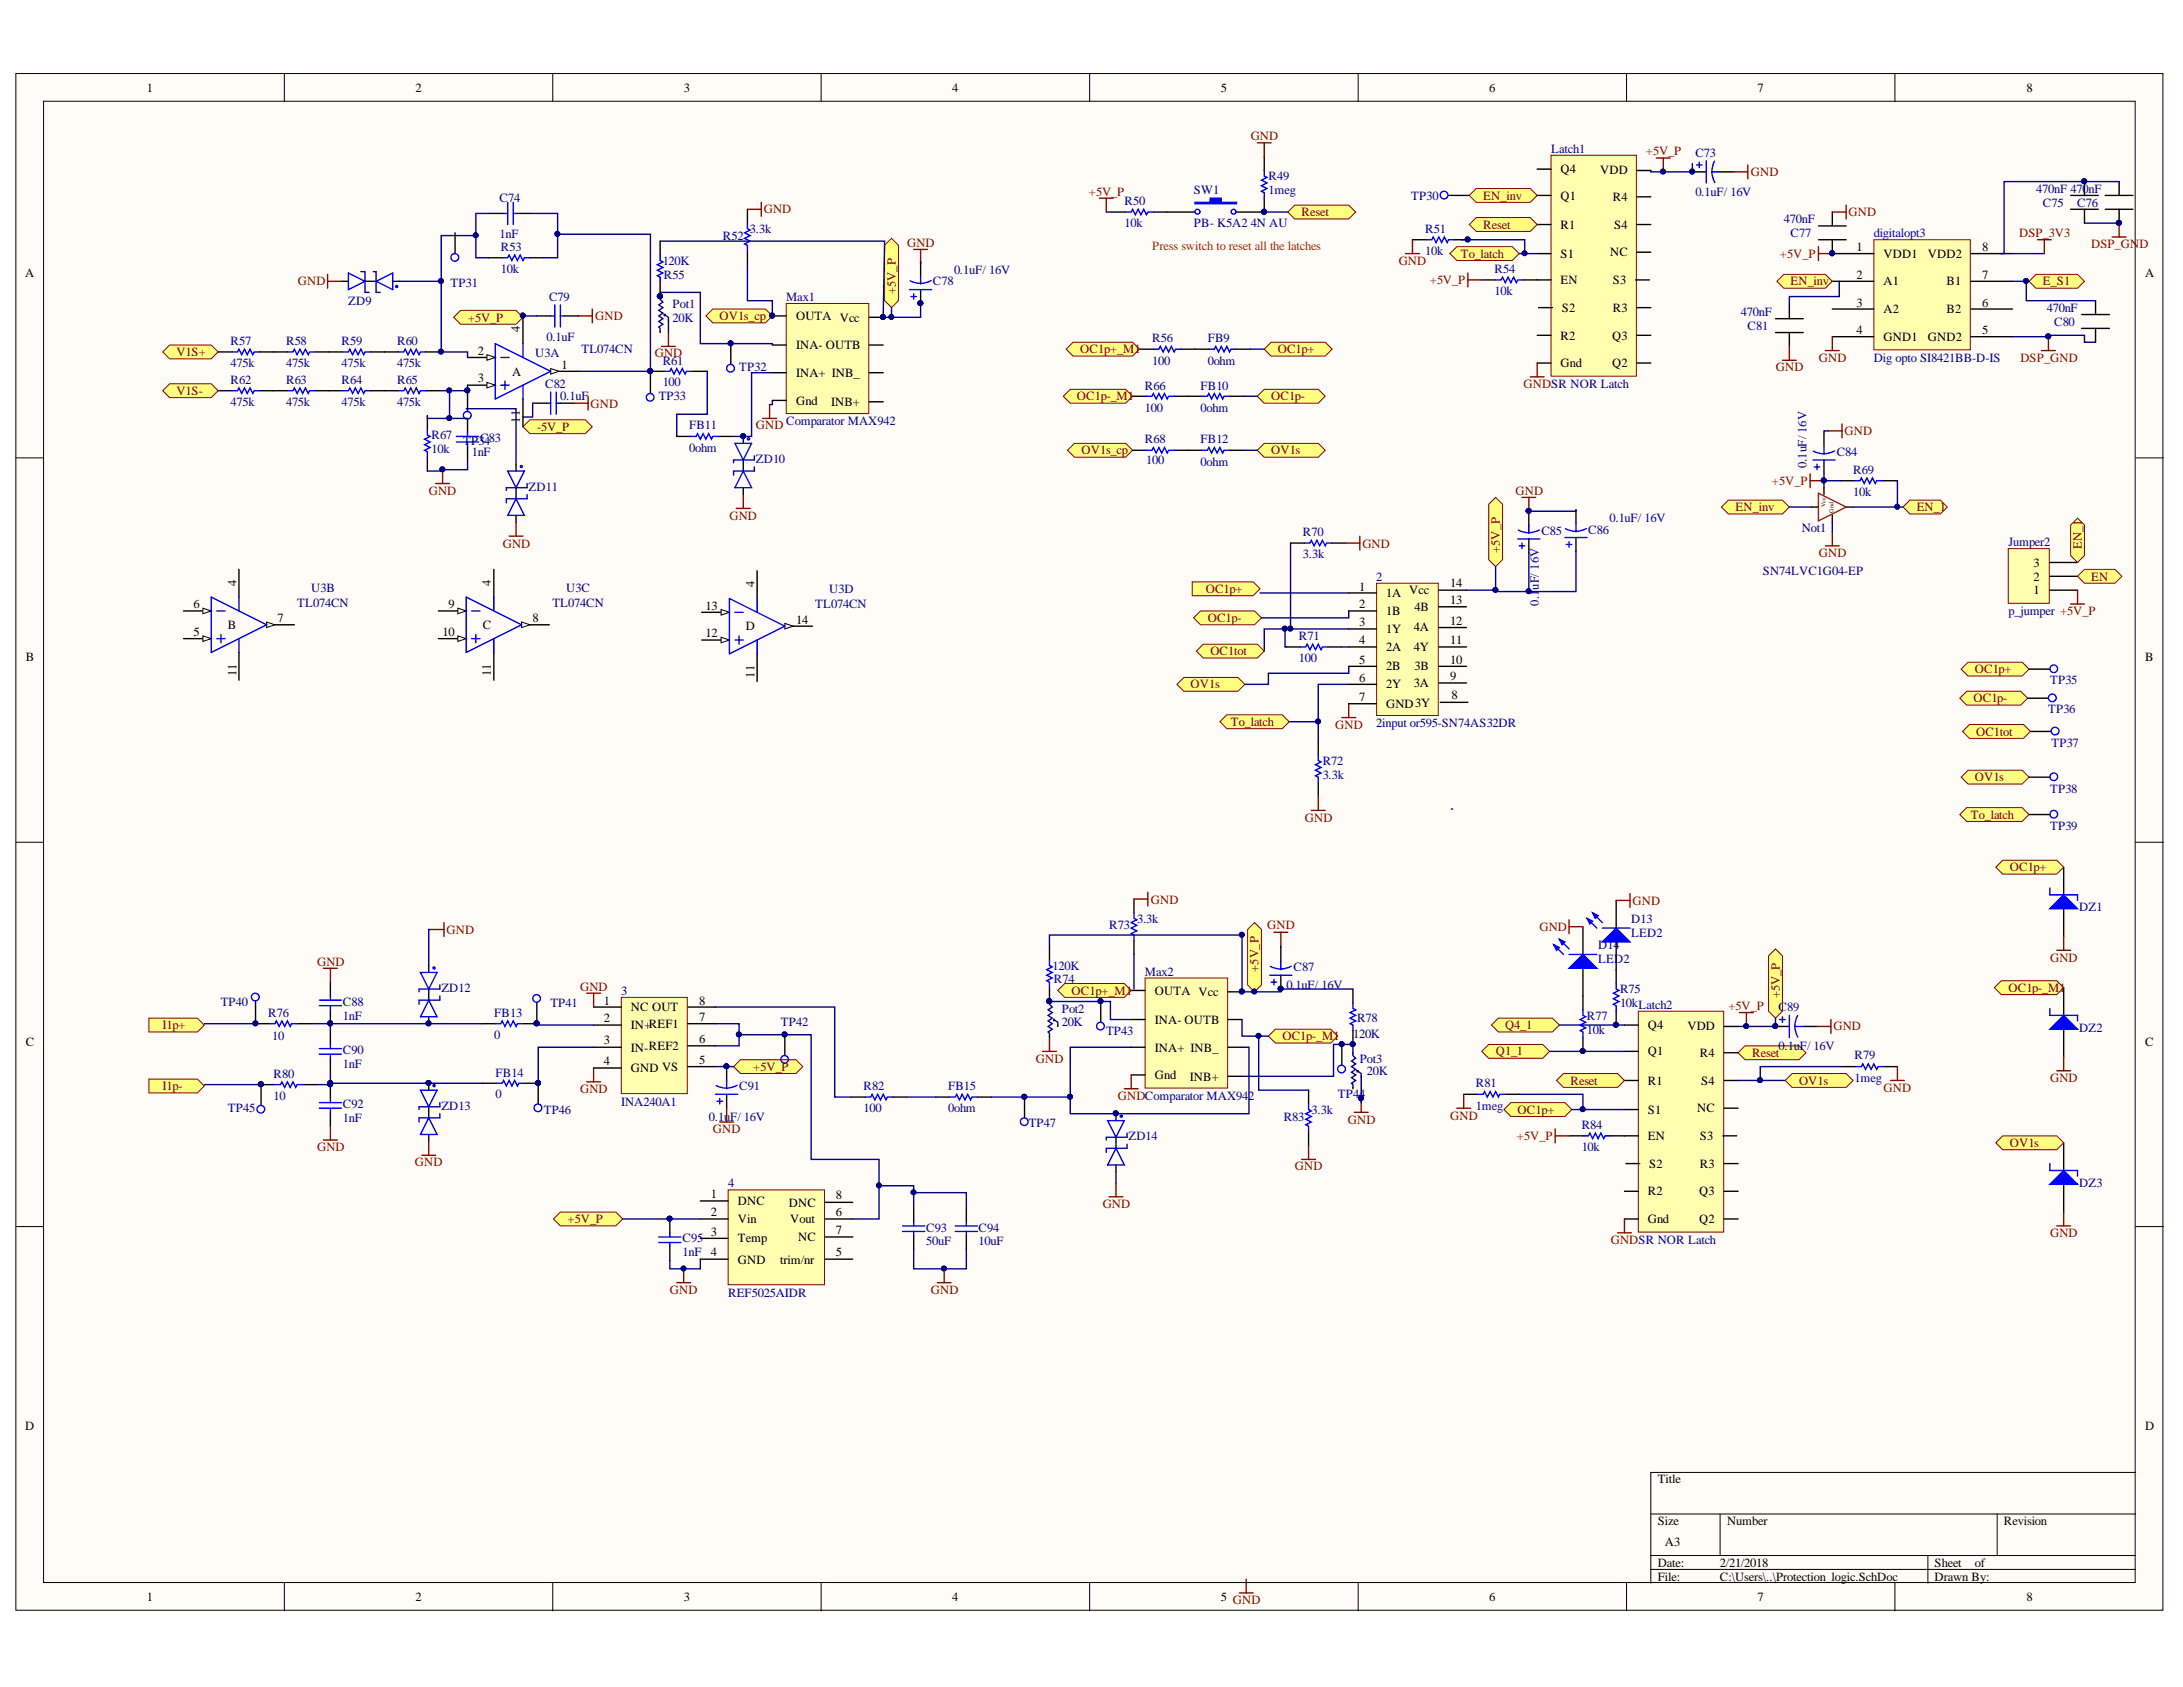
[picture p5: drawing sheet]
<svg xmlns="http://www.w3.org/2000/svg" width="279mm" height="216mm" viewBox="0 0 279 216" stroke-linecap="round" stroke-linejoin="round" font-family="sans-serif">
<defs><g id="words">
<g font-size="1.6">
<text x="18.8" y="11.8">1</text>
<text x="53.2" y="11.8">2</text>
<text x="87.5" y="11.8">3</text>
<text x="121.9" y="11.8">4</text>
<text x="156.3" y="11.8">5</text>
<text x="190.6" y="11.8">6</text>
<text x="224.9" y="11.8">7</text>
<text x="259.4" y="11.8">8</text>
<text x="199.7" y="22.2">Q4</text>
<text x="204.8" y="22.3">VDD</text>
<text x="199.7" y="25.5">Q1</text>
<text x="199.7" y="29.3">R1</text>
<text x="206.4" y="25.7">R4</text>
<text x="206.6" y="29.3">S4</text>
<text x="3.2" y="35.4">A</text>
<text x="199.7" y="33">S1</text>
<text x="206.1" y="32.8">NC</text>
<text x="237.6" y="32.1">1</text>
<text x="237.6" y="35.7">2</text>
<text x="241.1" y="33">VDD1</text>
<text x="246.8" y="33">VDD2</text>
<text x="253.7" y="32.1">8</text>
<text x="253.7" y="35.7">7</text>
<text x="274.6" y="35.4">A</text>
<text x="101.9" y="41">OUTA Vcc</text>
<text x="199.7" y="36.4">EN</text>
<text x="199.9" y="39.9">S2</text>
<text x="206.4" y="39.9">R3</text>
<text x="206.4" y="36.4">S3</text>
<text x="237.6" y="39.2">3</text>
<text x="241.1" y="36.5">A1</text>
<text x="241.1" y="40.1">A2</text>
<text x="249.1" y="36.5">B1</text>
<text x="249.1" y="40.1">B2</text>
<text x="253.7" y="39.2">6</text>
<text x="61.1" y="45.4">2</text>
<text x="66.5" y="42.5" transform="rotate(-90 66.5 42.5)">4</text>
<text x="71.9" y="47.2">1</text>
<text x="101.9" y="44.7">INA- OUTB</text>
<text x="199.7" y="43.5">R2</text>
<text x="199.7" y="47">Gnd</text>
<text x="206.3" y="47">Q2</text>
<text x="206.3" y="43.5">Q3</text>
<text x="237.6" y="42.8">4</text>
<text x="241.1" y="43.6">GND1</text>
<text x="246.8" y="43.6">GND2</text>
<text x="253.7" y="42.8">5</text>
<text x="61.1" y="48.9">3</text>
<text x="65.5" y="48.1">A</text>
<text x="101.9" y="48.3">INA+ INB_</text>
<text x="101.9" y="51.8">Gnd</text>
<text x="106.4" y="52">INB+</text>
<text x="66.5" y="54.1" transform="rotate(-90 66.5 54.1)">11</text>
<text x="24.8" y="77.9">6</text>
<text x="30.3" y="75" transform="rotate(-90 30.3 75)">4</text>
<text x="57.4" y="77.9">9</text>
<text x="62.8" y="75" transform="rotate(-90 62.8 75)">4</text>
<text x="96.6" y="75.1" transform="rotate(-90 96.6 75.1)">4</text>
<text x="173.9" y="75.6">1</text>
<text x="173.9" y="77.9">2</text>
<text x="177.4" y="76.4">1A Vcc</text>
<text x="185.6" y="77.3">13</text>
<text x="185.6" y="75.1">14</text>
<text x="260.3" y="76.1">1</text>
<text x="260.3" y="74.3">2</text>
<text x="260.3" y="72.5">3</text>
<text x="24.8" y="81.4">5</text>
<text x="29.2" y="80.5">B</text>
<text x="35.5" y="79.6">7</text>
<text x="56.7" y="81.4">10</text>
<text x="61.8" y="80.5">C</text>
<text x="68.2" y="79.6">8</text>
<text x="90.3" y="81.6">12</text>
<text x="90.3" y="78">13</text>
<text x="95.5" y="80.6">D</text>
<text x="101.9" y="79.8">14</text>
<text x="173.9" y="80.1">3</text>
<text x="173.9" y="82.4">4</text>
<text x="177.4" y="78.7">1B</text>
<text x="177.4" y="81.1">1Y</text>
<text x="177.4" y="83.3">2A</text>
<text x="181" y="83.3">4Y</text>
<text x="181" y="80.8">4A</text>
<text x="181" y="78.2">4B</text>
<text x="185.6" y="82.4">11</text>
<text x="185.6" y="80">12</text>
<text x="3.3" y="84.6">B</text>
<text x="30.3" y="86.6" transform="rotate(-90 30.3 86.6)">11</text>
<text x="62.8" y="86.6" transform="rotate(-90 62.8 86.6)">11</text>
<text x="96.6" y="86.7" transform="rotate(-90 96.6 86.7)">11</text>
<text x="173.9" y="85">5</text>
<text x="173.9" y="87.2">6</text>
<text x="173.9" y="89.7">7</text>
<text x="177.4" y="85.8">2B</text>
<text x="177.4" y="88.1">2Y</text>
<text x="181" y="87.9">3A</text>
<text x="181" y="85.8">3B</text>
<text x="185.6" y="87.1">9</text>
<text x="185.6" y="85">10</text>
<text x="185.8" y="89.5">8</text>
<text x="274.6" y="84.6">B</text>
<text x="177.4" y="90.6">GND3Y</text>
<text x="77.3" y="128.6">1</text>
<text x="77.3" y="130.9">2</text>
<text x="80.8" y="129.4">NC OUT</text>
<text x="80.8" y="131.7">IN+REF1</text>
<text x="89.5" y="128.6">8</text>
<text x="89.5" y="130.7">7</text>
<text x="147.8" y="127.3">OUTA Vcc</text>
<text x="147.8" y="131">INA- OUTB</text>
<text x="210.9" y="131.7">Q4</text>
<text x="216" y="131.9">VDD</text>
<text x="3.3" y="133.8">C</text>
<text x="77.3" y="133.6">3</text>
<text x="77.3" y="136.3">4</text>
<text x="80.8" y="134.6">IN-REF2</text>
<text x="80.8" y="137.2">GND VS</text>
<text x="89.5" y="133.5">6</text>
<text x="89.5" y="136.2">5</text>
<text x="147.8" y="134.6">INA+ INB_</text>
<text x="210.9" y="135.1">Q1</text>
<text x="217.6" y="135.2">R4</text>
<text x="274.6" y="133.8">C</text>
<text x="147.8" y="138.1">Gnd</text>
<text x="152.3" y="138.3">INB+</text>
<text x="210.9" y="138.8">R1</text>
<text x="210.9" y="142.5">S1</text>
<text x="217.2" y="142.3">NC</text>
<text x="217.7" y="138.8">S4</text>
<text x="210.9" y="145.9">EN</text>
<text x="211.1" y="149.4">S2</text>
<text x="217.6" y="149.4">R3</text>
<text x="217.6" y="145.9">S3</text>
<text x="91" y="153.3">1</text>
<text x="91" y="155.6">2</text>
<text x="94.5" y="154.3">DNC</text>
<text x="101" y="154.4">DNC</text>
<text x="107" y="153.5">8</text>
<text x="107" y="155.6">6</text>
<text x="210.9" y="153">R2</text>
<text x="217.5" y="153">Q3</text>
<text x="91" y="158.2">3</text>
<text x="91" y="160.8">4</text>
<text x="94.5" y="156.5">Vin</text>
<text x="94.5" y="159">Temp</text>
<text x="94.5" y="161.7">GND</text>
<text x="99.9" y="161.7">trim/nr</text>
<text x="101.1" y="156.5">Vout</text>
<text x="102.2" y="158.8">NC</text>
<text x="107" y="158">7</text>
<text x="107" y="160.8">5</text>
<text x="210.9" y="156.5">Gnd</text>
<text x="217.5" y="156.5">Q2</text>
<text x="3.2" y="183">D</text>
<text x="274.6" y="183">D</text>
<text x="212.2" y="189.9">Title</text>
<text x="212.2" y="195.2">Size</text>
<text x="213.1" y="197.9">A3</text>
<text x="221" y="195.2">Number</text>
<text x="256.5" y="195.2">Revision</text>
<text x="212.2" y="200.5">Date:</text>
<text x="212.2" y="202.3">File:</text>
<text x="220.1" y="200.5">2/21/2018</text>
<text x="220.1" y="202.3">C:\Users\..\Protection_logic.SchDoc</text>
<text x="247.6" y="200.5">Sheet</text>
<text x="247.6" y="202.3">Drawn By:</text>
<text x="252.8" y="200.5">of</text>
<text x="18.8" y="204.9">1</text>
<text x="53.2" y="204.9">2</text>
<text x="87.5" y="204.9">3</text>
<text x="121.9" y="204.9">4</text>
<text x="156.3" y="204.9">5</text>
<text x="190.6" y="204.9">6</text>
<text x="224.9" y="204.9">7</text>
<text x="259.4" y="204.9">8</text>
</g>
<g font-size="1.6" fill="#800000">
<text x="160.1" y="17.9">GND</text>
<text x="210.6" y="19.9">+5V_P</text>
<text x="224.1" y="22.6">GND</text>
<text x="97.8" y="27.3">GND</text>
<text x="139.4" y="25">+5V_P</text>
<text x="166.6" y="27.6">Reset</text>
<text x="189.8" y="29.3">Reset</text>
<text x="189.8" y="25.5">EN_inv</text>
<text x="236.6" y="27.6">GND</text>
<text x="116.1" y="31.6">GND</text>
<text x="179" y="33.9">GND</text>
<text x="187" y="33">To_latch</text>
<text x="227.8" y="33">+5V_P</text>
<text x="258.4" y="30.4">DSP_3V3</text>
<text x="267.6" y="31.8">DSP_GND</text>
<text x="38.1" y="36.5">GND</text>
<text x="59.9" y="41.2">+5V_P</text>
<text x="76.2" y="41">GND</text>
<text x="92.1" y="41">OV1s_cp</text>
<text x="114.7" y="37.6" transform="rotate(-90 114.7 37.6)">+5V_P</text>
<text x="183" y="36.4">+5V_P</text>
<text x="229.2" y="36.5">EN_inv</text>
<text x="261.5" y="36.5">E_S1</text>
<text x="22.6" y="45.6">V1S+</text>
<text x="83.8" y="45.7">GND</text>
<text x="138.3" y="45.2">OC1p+_M1</text>
<text x="163.5" y="45.2">OC1p+</text>
<text x="227.3" y="47.5">GND</text>
<text x="232.8" y="46.3">GND</text>
<text x="258.6" y="46.3">DSP_GND</text>
<text x="22.6" y="50.6">V1S-</text>
<text x="75.6" y="52.2">GND</text>
<text x="137.8" y="51.2">OC1p-_M1</text>
<text x="162.7" y="51.2">OC1p-</text>
<text x="195" y="49.6">GNDSR NOR Latch</text>
<text x="68.7" y="55.1">-5V_P</text>
<text x="96.7" y="54.9">GND</text>
<text x="138.4" y="58.2">OV1s_cp</text>
<text x="162.7" y="58.2">OV1s</text>
<text x="236.1" y="55.7">GND</text>
<text x="54.9" y="63.3">GND</text>
<text x="194" y="63.3">GND</text>
<text x="222.1" y="65.4">EN_inv</text>
<text x="226.8" y="62">+5V_P</text>
<text x="245.3" y="65.4">EN_1</text>
<text x="64.4" y="70.1">GND</text>
<text x="93.4" y="66.5">GND</text>
<text x="174.4" y="70.1">GND</text>
<text x="192" y="70.8" transform="rotate(-90 192 70.8)">+5V_P</text>
<text x="232.8" y="71.3">GND</text>
<text x="266.5" y="70.2" transform="rotate(-90 266.5 70.2)">EN_1</text>
<text x="154.3" y="75.9">OC1p+</text>
<text x="267.6" y="74.3">EN</text>
<text x="154.6" y="79.6">OC1p-</text>
<text x="154.9" y="83.9">OC1tot</text>
<text x="152.4" y="88.1">OV1s</text>
<text x="252.6" y="89.9">OC1p-</text>
<text x="252.8" y="86.1">OC1p+</text>
<text x="157.5" y="92.9">To_latch</text>
<text x="170.9" y="93.2">GND</text>
<text x="252.9" y="94.2">OC1tot</text>
<text x="252.8" y="100">OV1s</text>
<text x="167" y="105.2">GND</text>
<text x="252.2" y="104.8">To_latch</text>
<text x="257.2" y="111.5">OC1p+</text>
<text x="57.2" y="119.5">GND</text>
<text x="147.3" y="115.6">GND</text>
<text x="162.2" y="118.9">GND</text>
<text x="197" y="119.1">GND</text>
<text x="209" y="115.8">GND</text>
<text x="40.6" y="123.6">GND</text>
<text x="161.1" y="124.4" transform="rotate(-90 161.1 124.4)">+5V_P</text>
<text x="262.4" y="123.1">GND</text>
<text x="20.8" y="131.7">I1p+</text>
<text x="74.2" y="126.8">GND</text>
<text x="137.2" y="127.3">OC1p+_M1</text>
<text x="192.6" y="131.7">Q4_1</text>
<text x="221.2" y="129.2">+5V_P</text>
<text x="227.8" y="127.7" transform="rotate(-90 227.8 127.7)">+5V_P</text>
<text x="234.7" y="131.9">GND</text>
<text x="257.1" y="127">OC1p-_M1</text>
<text x="96.4" y="137">+5V_P</text>
<text x="132.6" y="136">GND</text>
<text x="164.1" y="133.1">OC1p-_M1</text>
<text x="191.4" y="135.1">Q1_1</text>
<text x="224.3" y="135.2">Reset</text>
<text x="20.8" y="139.6">I1p-</text>
<text x="74.2" y="139.9">GND</text>
<text x="143.1" y="140.7">GNDComparator MAX942</text>
<text x="172.5" y="143.8">GND</text>
<text x="185.6" y="143.3">GND</text>
<text x="194.2" y="142.5">OC1p+</text>
<text x="201" y="138.8">Reset</text>
<text x="230.3" y="138.8">OV1s</text>
<text x="241.1" y="139.7">GND</text>
<text x="262.4" y="138.5">GND</text>
<text x="40.6" y="147.3">GND</text>
<text x="53.1" y="149.3">GND</text>
<text x="91.2" y="145.1">GND</text>
<text x="165.7" y="149.8">GND</text>
<text x="194.2" y="145.9">+5V_P</text>
<text x="257.2" y="146.8">OV1s</text>
<text x="141.1" y="154.6">GND</text>
<text x="72.6" y="156.5">+5V_P</text>
<text x="206.2" y="159.2">GNDSR NOR Latch</text>
<text x="262.4" y="158.3">GND</text>
<text x="85.7" y="165.6">GND</text>
<text x="119.1" y="165.6">GND</text>
<text x="157.8" y="205.3">GND</text>
</g>
<g font-size="1.6" fill="#000080">
<text x="162.4" y="23.1">R49</text>
<text x="198.6" y="19.5">Latch1</text>
<text x="217" y="20">C73</text>
<text x="63.9" y="25.9">C74</text>
<text x="96" y="29.8">3.3k</text>
<text x="143.9" y="29.1">10k</text>
<text x="143.9" y="26.3">R50</text>
<text x="152.8" y="24.9">SW1</text>
<text x="152.8" y="29.1">PB- K5A2</text>
<text x="160.1" y="29.1">4N AU</text>
<text x="162.4" y="24.9">1meg</text>
<text x="180.6" y="25.5">TP30</text>
<text x="182.4" y="29.8">R51</text>
<text x="217" y="25">0.1uF/ 16V</text>
<text x="228.3" y="28.6">470nF</text>
<text x="260.6" y="24.7">470nF 470nF</text>
<text x="261.5" y="26.5">C75</text>
<text x="265.9" y="26.5">C76</text>
<text x="63.9" y="30.5">1nF</text>
<text x="64.1" y="34.9">10k</text>
<text x="64.1" y="32.1">R53</text>
<text x="84.8" y="33.9">120K</text>
<text x="85" y="35.7">R55</text>
<text x="92.5" y="30.7">R52</text>
<text x="122.1" y="35.1">0.1uF/ 16V</text>
<text x="182.4" y="32.6">10k</text>
<text x="191.3" y="34.9">R54</text>
<text x="229.2" y="30.4">C77</text>
<text x="239.8" y="30.4">digitalopt3</text>
<text x="44.6" y="39.1">ZD9</text>
<text x="57.7" y="36.7">TP31</text>
<text x="70.3" y="38.5">C79</text>
<text x="86.1" y="39.4">Pot1</text>
<text x="86.1" y="41.2">20K</text>
<text x="100.6" y="38.5">Max1</text>
<text x="119.4" y="36.5">C78</text>
<text x="191.3" y="37.8">10k</text>
<text x="222.8" y="40.4">470nF</text>
<text x="262" y="39.9">470nF</text>
<text x="262.9" y="41.7">C80</text>
<text x="29.5" y="47">475k</text>
<text x="29.5" y="44.1">R57</text>
<text x="36.6" y="47">475k</text>
<text x="36.6" y="44.1">R58</text>
<text x="43.7" y="47">475k</text>
<text x="43.7" y="44.1">R59</text>
<text x="50.8" y="47">475k</text>
<text x="50.8" y="44.1">R60</text>
<text x="68.5" y="45.7">U3A</text>
<text x="69.9" y="43.6">0.1uF</text>
<text x="74.4" y="45.2">TL074CN</text>
<text x="84.8" y="46.7">R61</text>
<text x="94.6" y="47.5">TP32</text>
<text x="147.5" y="46.7">100</text>
<text x="147.5" y="43.8">R56</text>
<text x="154.6" y="46.7">0ohm</text>
<text x="154.6" y="43.8">FB9</text>
<text x="223.7" y="42.2">C81</text>
<text x="239.8" y="46.3">Dig opto SI8421BB-D-IS</text>
<text x="29.5" y="52">475k</text>
<text x="29.5" y="49.1">R62</text>
<text x="36.6" y="52">475k</text>
<text x="36.6" y="49.1">R63</text>
<text x="43.7" y="52">475k</text>
<text x="43.7" y="49.1">R64</text>
<text x="50.8" y="52">475k</text>
<text x="50.8" y="49.1">R65</text>
<text x="69.8" y="49.6">C82</text>
<text x="71.7" y="51.2">0.1uF</text>
<text x="84.3" y="51.2">TP33</text>
<text x="84.8" y="49.5">100</text>
<text x="146.5" y="52.7">100</text>
<text x="146.5" y="49.9">R66</text>
<text x="153.6" y="52.7">0ohm</text>
<text x="153.6" y="49.9">FB10</text>
<text x="55.2" y="58">10k</text>
<text x="55.2" y="56.2">R67</text>
<text x="59.3" y="56.9">TP3C483</text>
<text x="60.4" y="58.3">1nF</text>
<text x="88.2" y="57.8">0ohm</text>
<text x="88.2" y="54.9">FB11</text>
<text x="96.7" y="59.3">ZD10</text>
<text x="100.6" y="54.4">Comparator MAX942</text>
<text x="146.5" y="56.7">R68</text>
<text x="146.7" y="59.4">100</text>
<text x="153.6" y="59.6">0ohm</text>
<text x="153.6" y="56.7">FB12</text>
<text x="231.2" y="59.9" transform="rotate(-90 231.2 59.9)">0.1uF/ 16V</text>
<text x="235.1" y="58.3">C84</text>
<text x="67.6" y="62.8">ZD11</text>
<text x="237.2" y="63.5">10k</text>
<text x="237.2" y="60.6">R69</text>
<text x="166.8" y="71.4">3.3k</text>
<text x="166.8" y="68.6">R70</text>
<text x="197.3" y="68.5">C85</text>
<text x="203.3" y="68.3">C86</text>
<text x="206" y="66.9">0.1uF/ 16V</text>
<text x="230.6" y="68.1">Not1</text>
<text x="257.1" y="69.8">Jumper2</text>
<text x="38.1" y="77.7">TL074CN</text>
<text x="39.8" y="75.7">U3B</text>
<text x="70.7" y="77.7">TL074CN</text>
<text x="72.5" y="75.7">U3C</text>
<text x="104.3" y="77.9">TL074CN</text>
<text x="106.1" y="75.9">U3D</text>
<text x="176.1" y="74.3">2</text>
<text x="196.9" y="77.5" transform="rotate(-90 196.9 77.5)">0.1</text>
<text x="196.9" y="75.5" transform="rotate(-90 196.9 75.5)">uF/ 16V</text>
<text x="225.6" y="73.6">SN74LVC1G04-EP</text>
<text x="166.2" y="81.9">R71</text>
<text x="257.1" y="78.7">p_jumper +5V_P</text>
<text x="166.2" y="84.8">100</text>
<text x="262.4" y="87.6">TP35</text>
<text x="176.1" y="93.1">2input or595-SN74AS32DR</text>
<text x="262.1" y="91.3">TP36</text>
<text x="262.6" y="95.6">TP37</text>
<text x="169.3" y="99.7">3.3k</text>
<text x="169.3" y="97.9">R72</text>
<text x="262.4" y="101.4">TP38</text>
<text x="262.4" y="106.2">TP39</text>
<text x="142" y="118.9">R73</text>
<text x="145.5" y="118.1">3.3k</text>
<text x="208.8" y="118.1">D13</text>
<text x="208.8" y="119.9">LED2</text>
<text x="266.1" y="116.7">DZ1</text>
<text x="134.7" y="124.1">120K</text>
<text x="134.9" y="125.9">R74</text>
<text x="146.5" y="124.9">Max2</text>
<text x="165.6" y="124.3">C87</text>
<text x="204.6" y="121.5">D14</text>
<text x="204.6" y="123.2">LED2</text>
<text x="28.2" y="128.7">TP40</text>
<text x="34.3" y="130.1">R76</text>
<text x="43.9" y="130.5">1nF</text>
<text x="43.9" y="128.7">C88</text>
<text x="56.5" y="127">ZD12</text>
<text x="63.3" y="130.1">FB13</text>
<text x="70.4" y="128.9">TP41</text>
<text x="79.5" y="127.3">3</text>
<text x="100" y="131.4">TP42</text>
<text x="135.9" y="129.6">Pot2</text>
<text x="135.9" y="131.4">20K</text>
<text x="164.6" y="126.6">0.1uF/ 16V</text>
<text x="173.7" y="130.9">R78</text>
<text x="203.1" y="130.5">R77</text>
<text x="207.3" y="128.9">10kLatch2</text>
<text x="207.3" y="127.1">R75</text>
<text x="227.6" y="129.4">C89</text>
<text x="34.8" y="133.1">10</text>
<text x="35" y="138">R80</text>
<text x="43.9" y="136.7">1nF</text>
<text x="43.9" y="134.9">C90</text>
<text x="63.3" y="133">0</text>
<text x="63.4" y="137.8">FB14</text>
<text x="141.6" y="132.5">TP43</text>
<text x="173.2" y="132.8">120K</text>
<text x="174" y="136">Pot3</text>
<text x="175" y="137.6">20K</text>
<text x="203.1" y="132.3">10k</text>
<text x="227.6" y="134.4">0.1uF/ 16V</text>
<text x="237.4" y="135.6">R79</text>
<text x="266.1" y="132.1">DZ2</text>
<text x="29.2" y="142.3">TP45</text>
<text x="35" y="140.7">10</text>
<text x="43.9" y="143.6">1nF</text>
<text x="43.9" y="141.8">C92</text>
<text x="56.5" y="142">ZD13</text>
<text x="63.4" y="140.6">0</text>
<text x="69.6" y="142.5">TP46</text>
<text x="79.5" y="141.5">INA240A1</text>
<text x="90.7" y="143.4">0.1uF/ 16V</text>
<text x="94.6" y="139.6">C91</text>
<text x="110.5" y="142.3">100</text>
<text x="110.5" y="139.6">R82</text>
<text x="121.3" y="142.3">0ohm</text>
<text x="121.3" y="139.6">FB15</text>
<text x="164.3" y="143.4">R83</text>
<text x="167.9" y="142.5">3.3k</text>
<text x="171.2" y="140.6">TP44</text>
<text x="188.9" y="142">1meg</text>
<text x="188.9" y="139.1">R81</text>
<text x="237.4" y="138.5">1meg</text>
<text x="131.7" y="144.3">TP47</text>
<text x="144.4" y="145.9">ZD14</text>
<text x="202.4" y="147.3">10k</text>
<text x="202.4" y="144.5">R84</text>
<text x="93.2" y="151.9">4</text>
<text x="266.1" y="151.9">DZ3</text>
<text x="87.4" y="160.8">1nF</text>
<text x="87.4" y="159">C95</text>
<text x="118.6" y="159.3">50uF</text>
<text x="118.6" y="157.6">C93</text>
<text x="125.2" y="159.3">10uF</text>
<text x="125.2" y="157.6">C94</text>
<text x="93.2" y="165.9">REF5025AIDR</text>
</g>
<text font-size="1.6" fill="#f00" x="147.5" y="32">Press switch to reset all the latches</text>
<g font-size=".8">
<text x="233.6" y="64.9" transform="rotate(-90 233.6 64.9)">Vcc</text>
<text x="234.7" y="65.6" transform="rotate(-90 234.7 65.6)">Gnd</text>
</g>
</g></defs>
<g fill="#fffcf8" stroke="#000" stroke-width=".13">
<path d="M2 9.4h274.8v196.7h-274.8z"/>
<path d="M5.6 13h267.7v189.5h-267.7z"/>
</g>
<g fill="none" stroke="#000" stroke-width=".13">
<path d="M36.4 9.4v3.6M70.7 9.4v3.6M105.1 9.4v3.6M139.5 9.4v3.6M173.8 9.4v3.6M208.2 9.4v3.6M242.5 9.4v3.6M2 58.6h3.6M273.4 58.6h3.5M2 107.8h3.6M273.4 107.8h3.5M2 157h3.6"/>
<path d="M273.4 157h3.5M211.3 193.8h62.1M211.3 199.1h62.1M220.2 193.8v5.3M246.8 199.1v3.5M255.6 193.8v5.3M273.4 188.4h-62.1v14.2M36.4 202.6v3.6M70.7 202.6v3.6M105.1 202.6v3.6M139.5 202.6v3.6M173.8 202.6v3.6"/>
<path d="M208.2 202.6v3.6M211.3 200.8h62.1M242.5 202.6v3.6"/>
</g>
<path d="M145 50.7h1.7M145.8 44.7h1.8M150.3 50.7h1.8M151.2 44.7h1.7" fill="none" stroke="#000" stroke-width=".18"/>
<path d="M146.7 50.7h.7l.2-.3 .4 .7 .3-.7 .4 .7 .3-.7 .4 .7 .2-.4h.7M147.6 44.7h.7l.2-.4 .4 .7 .3-.7 .4 .7 .3-.7 .4 .7 .2-.3h.7" fill="none" stroke="#00f" stroke-width=".18"/>
<g fill="#ffff80" stroke="#800000" stroke-width=".13">
<path d="M161.8 44.7l.9-.9h6.9l.9 .9-.9 .9h-6.9z" fill-rule="evenodd"/>
<path d="M160.9 50.7l.9-.9h6.9l.9 .9-.9 .9h-6.9z" fill-rule="evenodd"/>
</g>
<path d="M158.6 203.9h1.8M159.5 202.1v1.8" fill="none" stroke="#800000" stroke-width=".18"/>
<path d="M27.9 45h1.8M27.9 50h1.8M33.2 45h3.6M33.2 50h3.6M40.3 45h3.6M40.3 50h3.6M47.4 45h3.6M47.4 50h3.6M54.5 45h1.8M54.5 50h1.8" fill="none" stroke="#000" stroke-width=".18"/>
<path d="M29.7 45h.7l.2-.3 .3 .7 .4-.7 .3 .7 .4-.7 .4 .7 .1-.4h.7M29.7 50h.7l.2-.4 .3 .8 .4-.8 .3 .8 .4-.8 .4 .8 .1-.4h.7M36.8 45h.7l.2-.3 .3 .7 .4-.7 .3 .7 .4-.7 .3 .7 .2-.4h.7M36.8 50h.7l.2-.4 .3 .8 .4-.8 .3 .8 .4-.8 .3 .8 .2-.4h.7M43.9 45h.7l.2-.3 .3 .7 .4-.7 .3 .7 .4-.7 .3 .7 .2-.4h.7M43.9 50h.7l.2-.4 .3 .8 .4-.8 .3 .8 .4-.8 .3 .8 .2-.4h.7M51 45h.7l.2-.3 .3 .7 .4-.7 .3 .7 .4-.7 .3 .7 .2-.4h.7M51 50h.7l.2-.4 .3 .8 .4-.8 .3 .8 .4-.8 .3 .8 .2-.4h.7" fill="none" stroke="#00f" stroke-width=".18"/>
<g fill="#ffff80" stroke="#800000" stroke-width=".13">
<path d="M20.8 45l.9-.8h5.3l.9 .8-.9 .9h-5.3z" fill-rule="evenodd"/>
<path d="M20.8 50l.9-.9h5.3l.9 .9-.9 .9h-5.3z" fill-rule="evenodd"/>
</g>
<path d="M75.8 39.5v1.8M73.5 51.6h1.8M74 40.4h1.8M75.3 50.7v1.8" fill="none" stroke="#800000" stroke-width=".18"/>
<path d="M62.5 33h1.8M62.7 27.3h1.8M66.2 27.3h1.8M67.8 33h1.8M68.2 51.6h1.7M71.7 51.6h1.8" fill="none" stroke="#000" stroke-width=".18"/>
<path d="M64.3 33h.7l.2-.4 .3 .7 .4-.7 .3 .7 .4-.7 .3 .7 .2-.3h.7M64.5 27.3h.5M65 25.9v2.8M65.7 25.9v2.8M65.7 27.3h.5M69.9 51.6h.6M70.5 50.2v2.8M71.2 50.2v2.8M71.2 51.6h.5" fill="none" stroke="#00f" stroke-width=".18"/>
<path d="M100.6 38.8h10.6v14.1h-10.6z" fill="#ffffb0" stroke="#800000" stroke-width=".13"/>
<g fill="none" stroke="#000" stroke-width=".18">
<path d="M84.5 30.9v1.7M84.5 36.2v1.9M83.2 47.5h1.8M84.5 42.4v.2M85.6 41v.1M88.6 47.5h1.7M98.9 40.4h1.7M98.9 44.2h1.7M98.9 47.7h1.7M98.9 51.2h1.7M111.3 44.2h1.7M111.3 47.7h1.7"/>
<path d="M111.3 51.4h1.7M111.3 40.6h1.7"/>
</g>
<g fill="#000080" stroke="#000080" stroke-width=".13">
<circle cx="98.8" cy="40.4" r=".31"/>
<circle cx="113" cy="40.6" r=".31"/>
<circle cx="83.2" cy="47.5" r=".31"/>
<circle cx="84.5" cy="37.9" r=".31"/>
</g>
<path d="M84.7 44.3h1.7M85.6 42.6v1.7M97.6 53.5h1.8M98.5 51.8v1.7" fill="none" stroke="#800000" stroke-width=".18"/>
<path d="M84.5 32.6v.7l.3 .2-.7 .4 .7 .3-.7 .4 .7 .3-.7 .4 .4 .2v.7M85 47.5h.7l.2-.3 .4 .7 .3-.7 .4 .7 .3-.7 .4 .7 .2-.4h.7" fill="none" stroke="#00f" stroke-width=".18"/>
<path d="M84.5 38.1v.2l.3 .4-.5 .3 .5 .4-.5 .3 .5 .4-.5 .3 .5 .4-.5 .3 .5 .4-.5 .4 .2 .1v.4M85 40.4v-.1h.2h-.2l.6 .3v.4" fill="none" stroke="#11037f" stroke-width=".18"/>
<path d="M113.2 31.4l.9-.9 .9 .9v7.1l-.9 .9-.9-.9z" fill-rule="evenodd" fill="#ffff80" stroke="#800000" stroke-width=".13"/>
<path d="M117.8 33.5v1.8M117.8 37.1v1.7" fill="none" stroke="#000" stroke-width=".18"/>
<circle cx="117.8" cy="38.8" r=".31" fill="#000080" stroke="#000080" stroke-width=".13"/>
<path d="M116.4 37.1h2.8M116.6 38h.7M116.9 37.6v.7M117.8 35.3v1.1M119.2 35.9a2.79 2.79 0 0 1-2.7 0" fill="none" stroke="#00f" stroke-width=".18"/>
<path d="M116.9 31.9h1.8M117.8 31.9v1.8" fill="none" stroke="#800000" stroke-width=".18"/>
<path d="M90.3 40.4l.9-.9h6.8l.9 .9-.9 .9h-6.8z" fill-rule="evenodd" fill="#ffff80" stroke="#800000" stroke-width=".13"/>
<circle cx="98.8" cy="40.4" r=".31" fill="#000080" stroke="#000080" stroke-width=".13"/>
<path d="M136.6 57.6l.9-.9h6.6l.9 .9-.9 .9h-6.6z" fill-rule="evenodd" fill="#ffff80" stroke="#800000" stroke-width=".13"/>
<path d="M145 57.6h1.7M150.3 57.6h1.8" fill="none" stroke="#000" stroke-width=".18"/>
<path d="M146.7 57.6h.7l.2-.3 .4 .7 .3-.7 .4 .7 .3-.7 .4 .7 .2-.4h.7" fill="none" stroke="#00f" stroke-width=".18"/>
<path d="M160.9 57.6l.9-.9h6.9l.9 .9-.9 .9h-6.9z" fill-rule="evenodd" fill="#ffff80" stroke="#800000" stroke-width=".13"/>
<path d="M198.5 19.9h10.9v28.2h-10.9z" fill="#ffffb0" stroke="#800000" stroke-width=".13"/>
<g fill="none" stroke="#000" stroke-width=".18">
<path d="M196.7 21.6h1.8M196.7 25h1.8M196.7 28.7h1.8M196.7 32.5h1.8M196.7 35.8h1.8M196.9 39.4h1.8M209.3 35.8h1.8M209.5 28.7h1.8M209.5 39.4h1.8M209.5 32.3h1.8M209.5 25.2h1.8M209.5 21.8h1.8"/>
<path d="M196.7 42.9h1.8M196.7 46.5h1.8M209.5 42.9h1.8M209.5 46.5h1.8"/>
</g>
<g fill="#ffff80" stroke="#800000" stroke-width=".13">
<path d="M185.6 32.5l.9-.9h7.1l.8 .9-.8 .8h-7.1z" fill-rule="evenodd"/>
<path d="M188.1 28.7l.8-.9h7l.8 .9-.8 .9h-7z" fill-rule="evenodd"/>
</g>
<g fill="none" stroke="#800000" stroke-width=".18">
<path d="M160.9 18.3h1.8M161.8 18.3v1.7M140.7 25.4h1.8M141.6 25.4v1.7M179.9 32.5h1.8M180.8 30.7v1.8M187.9 34.9v1.8M187.9 35.8h1.7M212 20.2h1.8M212.9 20.2v1.8M221.9 22h1.8M223.7 21.1v1.8"/>
<path d="M195.9 48.2h1.7M196.7 46.5v1.7"/>
</g>
<path d="M142.3 27.1h1.8M147.6 27.1h1.8M161.8 20v1.8M161.8 25.4v1.7M189.6 35.8h1.8M195 35.8h1.7M216.6 22h1.8M220.2 22h1.7" fill="none" stroke="#000" stroke-width=".18"/>
<g fill="#000080" stroke="#000080" stroke-width=".13">
<circle cx="216.6" cy="22" r=".31"/>
<circle cx="212.8" cy="22" r=".31"/>
<circle cx="161.8" cy="27.1" r=".31"/>
</g>
<path d="M144.1 27.1h.7l.2-.3 .3 .7 .4-.7 .3 .7 .4-.7 .3 .7 .2-.4h.7M161.8 21.8v.7l.4 .2-.7 .4 .7 .3-.7 .4 .7 .3-.7 .4 .3 .2v.7M191.4 35.8h.7l.2-.3 .4 .7 .3-.7 .4 .7 .3-.7 .4 .7 .2-.4h.7M217.1 21.1h.7M217.5 20.8v.7M218.4 20.6v2.8M219.1 22h1.1M219.4 20.6a2.79 2.79 0 0 0 .1 2.8" fill="none" stroke="#00f" stroke-width=".18"/>
<g fill="#ffff80" stroke="#800000" stroke-width=".13">
<path d="M164.8 27.1l.9-.8h6.9l.9 .8-.9 .9h-6.9z" fill-rule="evenodd"/>
<path d="M188.1 25l.8-.9h7l.8 .9-.8 .9h-7z" fill-rule="evenodd"/>
</g>
<g fill="none" stroke="#000" stroke-width=".18">
<path d="M58.2 29.8v2.7M180.8 30.7h1.8M185.4 25h2.7M186.1 30.7h1.8M54.7 53.2v1.8M54.7 58.5v1.8M59.8 50v2.7M59.8 53.5v1.8M59.8 57.1v1.8M68.7 40.4h1.8M72.3 40.4h1.7M83.2 47.7v2.7"/>
<path d="M93.5 44v2.6M56.1 81.7h3.6"/>
</g>
<g fill="none" stroke="#00f" stroke-width=".18">
<path d="M57.7 32.9a.5 .5 0 0 1 .8-.4 .5 .5 0 0 1 0 .9 .5 .5 0 0 1-.8-.4M71 39v2.9M71.7 39v2.9M182.6 30.7h.7l.1-.4 .4 .7 .4-.7 .3 .7 .4-.7 .3 .7 .2-.3h.7M184.9 24.5a.49 .49 0 0 0-.5 .6 .49 .49 0 0 0 .8 .2 .49 .49 0 0 0-.2-.8M54.7 55v.7l.4 .2-.8 .3 .8 .4-.8 .3 .8 .4-.8 .3 .4 .2v.7M58.4 56.6h2.9M58.4 55.9h2.9M59.3 53.1a.5 .5 0 0 1 .8-.4 .5 .5 0 0 1 0 .9 .5 .5 0 0 1-.8-.4M59.8 55.3v.6M59.8 56.6v.5M70.5 40.4h.5"/>
<path d="M71.7 40.4h.6M82.7 50.8a.5 .5 0 0 1 .8-.4 .5 .5 0 0 1 0 .9 .5 .5 0 0 1-.8-.4M93 47a.5 .5 0 0 1 .8-.3 .5 .5 0 0 1-.1 .9 .5 .5 0 0 1-.7-.4"/>
</g>
<path d="M55.8 61.9h1.7M56.6 60.1v1.8" fill="none" stroke="#800000" stroke-width=".18"/>
<g fill="#000080" stroke="#000080" stroke-width=".13">
<circle cx="56.6" cy="60.1" r=".31"/>
<circle cx="93.5" cy="43.9" r=".31"/>
<circle cx="59.8" cy="50" r=".31"/>
<circle cx="187.8" cy="30.6" r=".31"/>
</g>
<path d="M58.6 81.4l1.1 .3-1.1 .4z" fill="#fffcf8"/>
<path d="M58.6 81.4l1.1 .3-1.1 .4z" fill="none" stroke="#000" stroke-width=".13"/>
<path d="M56.1 78.2h3.6" fill="none" stroke="#000" stroke-width=".18"/>
<path d="M58.6 77.8l1.1 .4-1.1 .3z" fill="#fffcf8"/>
<path d="M58.6 77.8l1.1 .4-1.1 .3z" fill="none" stroke="#000" stroke-width=".13"/>
<path d="M66.8 80h3.5" fill="none" stroke="#000" stroke-width=".18"/>
<path d="M66.8 79.6l1 .4-1 .3z" fill="#fffcf8"/>
<path d="M66.8 79.6l1 .4-1 .3z" fill="none" stroke="#000" stroke-width=".13"/>
<path d="M59.7 76.4l7.1 3.6-7.1 3.5zM60.4 78.2h1M63.2 76.4v1.8M60.4 81.7h1M60.9 81.2v1.1M63.2 81.7v1.8M173.2 128.4v.7l.3 .1-.7 .4 .7 .3-.7 .4 .7 .4-.7 .3 .4 .2v.7" fill="none" stroke="#00f" stroke-width=".18"/>
<path d="M63.2 72.9v3.5M63.2 83.5v3.6M173.2 126.6v1.8M173.2 131.9v1.8" fill="none" stroke="#000" stroke-width=".18"/>
<circle cx="173.1" cy="133.6" r=".31" fill="#000080" stroke="#000080" stroke-width=".13"/>
<path d="M146.6 125.2h10.5v14.1h-10.5z" fill="#ffffb0" stroke="#800000" stroke-width=".13"/>
<path d="M144.8 126.8h1.8M144.8 130.5h1.8M144.8 134h1.8M144.8 137.6h1.8M157.2 130.5h1.8M157.2 134h1.8M157.2 137.7h1.8M157.2 126.9h1.8" fill="none" stroke="#000" stroke-width=".18"/>
<circle cx="158.9" cy="126.9" r=".31" fill="#000080" stroke="#000080" stroke-width=".13"/>
<path d="M133.4 134.6h1.8M134.3 132.8v1.8" fill="none" stroke="#800000" stroke-width=".18"/>
<path d="M159.7 119l.9-.9 .9 .9v7l-.9 .9-.9-.9z" fill-rule="evenodd" fill="#ffff80" stroke="#800000" stroke-width=".13"/>
<g fill="#000080" stroke="#000080" stroke-width=".13">
<circle cx="160.5" cy="126.9" r=".31"/>
<circle cx="163.9" cy="126.5" r=".31"/>
<circle cx="134.3" cy="128.1" r=".31"/>
</g>
<path d="M134.3 121.1v1.8M134.3 126.4v2M134.3 132.6v.2M135.4 131.2v.2M163.9 121.3v1.7M163.9 124.8v1.8" fill="none" stroke="#000" stroke-width=".18"/>
<path d="M134.3 122.9v.7l.4 .1-.7 .4 .7 .4-.7 .3 .7 .4-.7 .3 .3 .2v.7M162.5 124.8h2.9M162.7 125.7h.7M163 125.3v.7M163.9 123v1.1M165.3 123.7a2.79 2.79 0 0 1-2.7 0" fill="none" stroke="#00f" stroke-width=".18"/>
<path d="M163 119.3h1.8M163.9 119.3v1.8M143.9 139.3h1.8M144.8 137.6v1.7" fill="none" stroke="#800000" stroke-width=".18"/>
<path d="M134.3 128.4v.1l.4 .4-.6 .3 .6 .4-.6 .3 .6 .4-.6 .4 .6 .3-.6 .4 .6 .3-.6 .4 .2 .2v.3M134.9 130.7v-.2h.1h-.1l.5 .3v.4" fill="none" stroke="#11037f" stroke-width=".18"/>
<path d="M135.4 126.8l.9-.9h7.6l.9 .9-.9 .8h-7.6z" fill-rule="evenodd" fill="#ffff80" stroke="#800000" stroke-width=".13"/>
<path d="M173.2 134.9v.2l.3 .3-.5 .4 .5 .3-.5 .4 .5 .4-.5 .3 .5 .4-.5 .3 .5 .4-.5 .3 .2 .2v.4M173.7 137.2v-.2h.2h-.2l.5 .4v.3" fill="none" stroke="#11037f" stroke-width=".18"/>
<path d="M173.2 134.7v.2M173.2 139.2v.1M174.2 137.7v.2" fill="none" stroke="#000" stroke-width=".18"/>
<path d="M173.3 142.4h1.8M174.2 140.6v1.8" fill="none" stroke="#800000" stroke-width=".18"/>
<circle cx="174.2" cy="140.5" r=".31" fill="#000080" stroke="#000080" stroke-width=".13"/>
<path d="M162.3 132.6l.9-.9h7.1l.9 .9-.9 .9h-7.1z" fill-rule="evenodd" fill="#ffff80" stroke="#800000" stroke-width=".13"/>
<path d="M140.9 128.2v2.6M171.7 133.7v2.6M131.1 140.4v2.7" fill="none" stroke="#000" stroke-width=".18"/>
<g fill="#000080" stroke="#000080" stroke-width=".13">
<circle cx="140.9" cy="128.1" r=".31"/>
<circle cx="171.7" cy="133.6" r=".31"/>
<circle cx="131.1" cy="140.4" r=".31"/>
</g>
<path d="M140.4 131.2a.5 .5 0 0 1 .7-.3 .5 .5 0 0 1 0 .8 .5 .5 0 0 1-.7-.3M171.2 136.7a.5 .5 0 0 1 .8-.3 .5 .5 0 0 1 0 .8 .5 .5 0 0 1-.8-.3M130.6 143.5a.5 .5 0 0 1 .8-.4 .5 .5 0 0 1-.1 .9 .5 .5 0 0 1-.7-.4" fill="none" stroke="#00f" stroke-width=".18"/>
<g fill="#ffff80" stroke="#800000" stroke-width=".13">
<path d="M136.4 44.7l.9-.9h7.7l.8 .9-.8 .9h-7.7z" fill-rule="evenodd"/>
<path d="M136.1 50.7l.9-.9h7.1l.9 .9-.9 .9h-7.1z" fill-rule="evenodd"/>
</g>
<path d="M145.1 115.1h1.8M146.9 114.2v1.7M166.6 148.4h1.8M167.5 146.6v1.8" fill="none" stroke="#800000" stroke-width=".18"/>
<path d="M145.1 115.1v1.7M145.1 120.4v1.7M167.5 139.5v1.8M167.5 144.8v1.8" fill="none" stroke="#000" stroke-width=".18"/>
<path d="M145.1 116.8v.7l.4 .2-.7 .4 .7 .3-.7 .4 .7 .3-.7 .4 .3 .2v.7M167.5 141.3v.7l.3 .2-.7 .3 .7 .4-.7 .3 .7 .4-.7 .3 .4 .2v.7" fill="none" stroke="#00f" stroke-width=".18"/>
<g fill="#ffff80" stroke="#800000" stroke-width=".13">
<path d="M66.9 54.6l.9-.9h7.1l.9 .9-.9 .9h-7.1z" fill-rule="evenodd"/>
<path d="M19.1 130.3h6.2l.8 .9-.8 .9h-6.2z" fill-rule="evenodd"/>
<path d="M19.1 138.1h6.2l.8 .9-.8 .9h-6.2z" fill-rule="evenodd"/>
<path d="M93.9 136.5l.9-.9h7.1l.9 .9-.9 .9h-7.1z" fill-rule="evenodd"/>
</g>
<path d="M75.1 138.5h1.8M76 136.7v1.8" fill="none" stroke="#800000" stroke-width=".18"/>
<path d="M32.7 128.2v2.6M33.4 138.8v2.7M93 136.5v1.8M100.4 132.4v2.7M93 140v1.8M109 140.4h1.7M114.3 140.4h1.8" fill="none" stroke="#000" stroke-width=".18"/>
<g fill="#000080" stroke="#000080" stroke-width=".13">
<circle cx="93" cy="136.5" r=".31"/>
<circle cx="100.4" cy="132.4" r=".31"/>
<circle cx="66.9" cy="40.4" r=".31"/>
<circle cx="93.5" cy="43.9" r=".31"/>
<circle cx="84.5" cy="37.9" r=".31"/>
<circle cx="60.9" cy="30.1" r=".31"/>
<circle cx="71.3" cy="29.9" r=".31"/>
<circle cx="113" cy="40.6" r=".31"/>
<circle cx="114.1" cy="40.6" r=".31"/>
<circle cx="187.8" cy="30.6" r=".31"/>
<circle cx="195.1" cy="32.4" r=".31"/>
<circle cx="161.8" cy="27.1" r=".31"/>
<circle cx="57.5" cy="53.5" r=".31"/>
<circle cx="57.5" cy="50" r=".31"/>
<circle cx="56.6" cy="60.1" r=".31"/>
<circle cx="216.6" cy="22" r=".31"/>
<circle cx="212.8" cy="22" r=".31"/>
<circle cx="134.3" cy="128.1" r=".31"/>
<circle cx="140.9" cy="128.1" r=".31"/>
<circle cx="174.2" cy="140.5" r=".31"/>
<circle cx="171.7" cy="133.6" r=".31"/>
<circle cx="173.1" cy="133.6" r=".31"/>
<circle cx="158.9" cy="119.6" r=".31"/>
<circle cx="161.1" cy="132.6" r=".31"/>
<circle cx="158.9" cy="126.9" r=".31"/>
<circle cx="160.5" cy="126.9" r=".31"/>
<circle cx="163.9" cy="126.5" r=".31"/>
<circle cx="33.4" cy="138.8" r=".31"/>
</g>
<path d="M33.2 127.6a.5 .5 0 0 0-.7-.5 .5 .5 0 0 0-.2 .9 .5 .5 0 0 0 .8-.3M93 138.3v1M94.3 138.9a2.81 2.81 0 0 1-2.6 0M99.9 135.5a.49 .49 0 0 1 .8-.3 .49 .49 0 0 1 0 .8 .49 .49 0 0 1-.8-.4M32.9 141.9a.5 .5 0 0 1 .8-.4 .5 .5 0 0 1-.1 .9 .5 .5 0 0 1-.7-.4M91.6 140h2.8M91.8 140.9h.7M92.1 140.6v.7M110.7 140.4h.7l.2-.4 .4 .8 .3-.8 .4 .8 .3-.8 .4 .8 .2-.4h.7" fill="none" stroke="#00f" stroke-width=".18"/>
<g fill="none" stroke="#000080" stroke-width=".18">
<path d="M62.7 27.3h-1.8v5.7h1.6M68 27.3h3.4v5.7h-1.8M84.5 38v-.6h5.1v6.6h9.3v.2M84.5 30.9h28.7l-.2 9.7h1.1v-1.2M117.8 33.5v.2M141.6 27.1h.7M161.8 27.1h3M187 30.7h8.1v1.8M194.4 32.5h2.3M216.6 20.9v1.1h-5.3v-.2M54.7 53.2v.3h5.1M56.3 50h1.2v3.5"/>
<path d="M59.8 58.9v1.2h-3.2v.2h-1.9M68.2 51.6v1.8h-1.3M68.7 40.4h-1.8v.2M85.6 41.1v1.5M98.9 51.2v.6h-.4M159 119.7v7.2h4.9v-.3h9.3M159.1 119.7h-24.8v1.4M134.3 128.2h7.8v2.3h2.7M145.1 122.1v4.5M159 130.5v2.1h3.3M161.1 132.6v6.9h6.4M163.9 121.1v.2"/>
<path d="M173.2 134.7v-1h-2.5v4h-11.7M174.2 137.9v3.2"/>
</g>
<g fill="#ffff80" stroke="#800000" stroke-width=".13">
<path d="M152.6 74.5h7.8l.9 .9-.9 .8h-7.8z" fill-rule="evenodd"/>
<path d="M152.8 79.1l.9-.9h6.9l.9 .9-.9 .9h-6.9z" fill-rule="evenodd"/>
</g>
<path d="M161.3 75.9h11.3M172.6 78.2v.9h-11.1M172.6 80.5h-10.8v2.8" fill="none" stroke="#000080" stroke-width=".18"/>
<g fill="#000080" stroke="#000080" stroke-width=".13">
<circle cx="165.1" cy="80.4" r=".31"/>
<circle cx="164.4" cy="80.4" r=".31"/>
</g>
<g fill="#ffff80" stroke="#800000" stroke-width=".13">
<path d="M153.1 83.3l.9-.9h6.9l.9 .9-.9 .9h-6.9z" fill-rule="evenodd"/>
<path d="M190.5 64.5l.9-.8 .9 .8v7.1l-.9 .9-.9-.9z" fill-rule="evenodd"/>
</g>
<path d="M195.7 65.4v1.8M195.7 69v1.7" fill="none" stroke="#000" stroke-width=".18"/>
<g fill="#000080" stroke="#000080" stroke-width=".13">
<circle cx="195.6" cy="65.4" r=".31"/>
<circle cx="191.4" cy="75.5" r=".31"/>
<circle cx="195.6" cy="75.7" r=".31"/>
<circle cx="168.7" cy="92.3" r=".31"/>
</g>
<path d="M194.3 69h2.8M194.4 69.9h.7M194.8 69.5v.7M195.7 67.2v1.1M197 67.8a2.79 2.79 0 0 1-2.7 0" fill="none" stroke="#00f" stroke-width=".18"/>
<path d="M194.8 63.7h1.8M195.7 63.7v1.7M171.7 91.8h1.8M172.6 90.1v1.7" fill="none" stroke="#800000" stroke-width=".18"/>
<path d="M191.4 72.5v3h-3.7M195.7 70.7v5h-4.3v-.2M172.6 87.6h-3.9v4.8h-3.7" fill="none" stroke="#000080" stroke-width=".18"/>
<g fill="#ffff80" stroke="#800000" stroke-width=".13">
<path d="M251 85.6l.9-.9h6.9l.9 .9-.9 .9h-6.9z" fill-rule="evenodd"/>
<path d="M250.8 89.4l.9-.9h6.9l.9 .9-.9 .8h-6.9z" fill-rule="evenodd"/>
<path d="M251.2 93.6l.9-.9h6.9l.9 .9-.9 .9h-6.9z" fill-rule="evenodd"/>
<path d="M250.8 104.2l.9-.8h7.1l.9 .8-.9 .9h-7.1z" fill-rule="evenodd"/>
<path d="M251 99.5l.9-.9h6.9l.9 .9-.9 .8h-6.9z" fill-rule="evenodd"/>
</g>
<path d="M259.5 89.4h2.7M259.7 85.6h2.7M259.7 99.5h2.7M259.9 93.6h2.6M259.7 104.2h2.7M264.1 111v3.5M264.1 116.3v3.5" fill="none" stroke="#000" stroke-width=".18"/>
<path d="M262.6 89.8a.49 .49 0 0 1-.3-.8 .49 .49 0 0 1 .8 .1 .49 .49 0 0 1-.4 .7M262.8 86.1a.49 .49 0 0 1-.3-.8 .49 .49 0 0 1 .8 .1 .49 .49 0 0 1-.4 .7M262.8 99.9a.49 .49 0 0 1-.3-.8 .49 .49 0 0 1 .8 .1 .49 .49 0 0 1-.4 .7M263 94a.49 .49 0 0 1-.4-.7 .49 .49 0 0 1 .9 0 .49 .49 0 0 1-.4 .8M262.8 104.7a.49 .49 0 0 1-.3-.8 .49 .49 0 0 1 .8 .1 .49 .49 0 0 1-.4 .7" fill="none" stroke="#00f" stroke-width=".18"/>
<path d="M262.4 116.3l1.7-1.8 1.8 1.8z" fill="#00f"/>
<path d="M262.4 116.3l1.7-1.8 1.8 1.8zM262.4 114.5h3.5" fill="none" stroke="#00f" stroke-width=".18"/>
<path d="M262.4 113.6v.9M265.9 114.5v.7" fill="none" stroke="#0000bf" stroke-width=".18"/>
<path d="M264.1 126.4v3.5M264.1 131.7v3.6" fill="none" stroke="#000" stroke-width=".18"/>
<path d="M262.4 131.7l1.7-1.8 1.8 1.8z" fill="#00f"/>
<path d="M262.4 131.7l1.7-1.8 1.8 1.8zM262.4 129.9h3.5" fill="none" stroke="#00f" stroke-width=".18"/>
<path d="M262.4 129.1v.8M265.9 129.9v.8" fill="none" stroke="#0000bf" stroke-width=".18"/>
<g fill="#ffff80" stroke="#800000" stroke-width=".13">
<path d="M255.4 111l.9-.9h6.9l.9 .9-.9 .9h-6.9z" fill-rule="evenodd"/>
<path d="M255.3 126.4l.8-.9h7.1l.9 .9-.9 .9h-7.1z" fill-rule="evenodd"/>
</g>
<path d="M264.1 146.3v3.5M264.1 151.6v3.5" fill="none" stroke="#000" stroke-width=".18"/>
<path d="M262.4 151.6l1.7-1.8 1.8 1.8z" fill="#00f"/>
<path d="M262.4 151.6l1.7-1.8 1.8 1.8zM262.4 149.8h3.5" fill="none" stroke="#00f" stroke-width=".18"/>
<path d="M262.4 148.9v.9M265.9 149.8v.7" fill="none" stroke="#0000bf" stroke-width=".18"/>
<path d="M255.4 146.3l.9-.9h6.9l.9 .9-.9 .8h-6.9z" fill-rule="evenodd" fill="#ffff80" stroke="#800000" stroke-width=".13"/>
<path d="M94.2 65.1h1.8M95.1 63.3v1.8M172.3 69.5h1.7M174 68.6v1.8M167.8 103.7h1.8M168.7 101.9v1.8M264.1 119.8v1.8M263.2 121.6h1.8M263.2 137h1.8M264.1 135.3v1.7M263.2 156.9h1.8M264.1 155.1v1.8" fill="none" stroke="#800000" stroke-width=".18"/>
<path d="M165.2 69.5v11" fill="none" stroke="#000080" stroke-width=".18"/>
<circle cx="165.1" cy="80.4" r=".31" fill="#000080" stroke="#000080" stroke-width=".13"/>
<path d="M165.2 69.5h1.8M170.5 69.5h1.8M168.7 94.8v1.8M168.7 100.2v1.7" fill="none" stroke="#000" stroke-width=".18"/>
<path d="M167 69.5h.7l.1-.4 .4 .8 .3-.8 .4 .8 .4-.8 .3 .8 .2-.4h.7M168.7 96.6v.7l.4 .2-.7 .4 .7 .3-.7 .4 .7 .3-.7 .4 .3 .2v.7" fill="none" stroke="#00f" stroke-width=".18"/>
<path d="M239.8 30.7h12.4v14.1h-12.4z" fill="#ffffb0" stroke="#800000" stroke-width=".13"/>
<path d="M234.5 32.5h5.3M234.5 36h5.3M234.5 39.5h5.3M252.2 32.5h5.4M252.2 36h5.4M252.2 39.5h5.4M234.5 43.1h5.3M252.2 43.1h5.4" fill="none" stroke="#000" stroke-width=".18"/>
<circle cx="234.5" cy="32.4" r=".31" fill="#000080" stroke="#000080" stroke-width=".13"/>
<g fill="#ffff80" stroke="#800000" stroke-width=".13">
<path d="M259.7 36l.9-.9h5.3l.9 .9-.9 .9h-5.3z" fill-rule="evenodd"/>
<path d="M227.4 36l.9-.9h5.3l.9 .9-.9 .9h-5.3z" fill-rule="evenodd"/>
</g>
<path d="M232.7 31.6v1.7M232.7 32.5h1.8M234.5 27.1h1.8M236.3 26.3v1.7M270.3 30.3h1.8M271.2 28.6v1.7M233.6 44.9h1.8M234.5 43.1v1.8M261.3 44.9h1.8M262.2 43.1v1.8" fill="none" stroke="#800000" stroke-width=".18"/>
<g fill="#000080" stroke="#000080" stroke-width=".13">
<circle cx="234.5" cy="32.4" r=".31"/>
<circle cx="262.1" cy="43" r=".31"/>
<circle cx="266.8" cy="23.2" r=".31"/>
<circle cx="271.2" cy="28.5" r=".31"/>
<circle cx="259.3" cy="36" r=".31"/>
<circle cx="195.6" cy="75.7" r=".31"/>
<circle cx="195.6" cy="65.4" r=".31"/>
<circle cx="168.7" cy="92.3" r=".31"/>
</g>
<g fill="none" stroke="#000" stroke-width=".18">
<path d="M232.7 28.9h3.6M232.7 30.7h3.6M234.5 27.1v1.8M234.5 30.7v1.8M265 25h3.6M265 26.8h3.6M266.8 23.2v1.8M266.8 26.8v1.8M268.2 38.5v1.8M269.4 25h3.6M269.4 26.8h3.6M271.2 23.2v1.8"/>
<path d="M271.2 26.8v1.8M266.4 40.3h3.6M266.4 42h3.6M268.2 42v1.8M201.7 65.2v1.8M201.7 68.8v1.8"/>
</g>
<path d="M257.6 36h1.7v2.5h8.9M257.6 32.5h4M259.3 36h.4M266.8 28.6h4.4M271.2 23.2h-14.7v9.3h-.5M257.6 43.1h4.6M262.2 43.3v-.4h4.6v.9h1.4M201.7 70.6v5.1h-6M201.7 65.2v.2h-6M168.7 92.4v2.4" fill="none" stroke="#000080" stroke-width=".18"/>
<path d="M200.3 68.8h2.8M200.5 69.7h.7M200.8 69.3v.7M201.7 67v1.1M203 67.6a2.79 2.79 0 0 1-2.6 .1" fill="none" stroke="#00f" stroke-width=".18"/>
<path d="M58.1 40.6l.9-.9h7l.9 .9-.9 .9h-7z" fill-rule="evenodd" fill="#ffff80" stroke="#800000" stroke-width=".13"/>
<path d="M89.8 81.9h3.6" fill="none" stroke="#000" stroke-width=".18"/>
<path d="M92.3 81.6l1.1 .3-1.1 .4z" fill="#fffcf8"/>
<path d="M92.3 81.6l1.1 .3-1.1 .4z" fill="none" stroke="#000" stroke-width=".13"/>
<path d="M89.8 78.4h3.6" fill="none" stroke="#000" stroke-width=".18"/>
<path d="M92.3 78l1.1 .4-1.1 .3z" fill="#fffcf8"/>
<path d="M92.3 78l1.1 .4-1.1 .3z" fill="none" stroke="#000" stroke-width=".13"/>
<path d="M100.4 80.1h3.6" fill="none" stroke="#000" stroke-width=".18"/>
<path d="M100.4 79.8l1.1 .3-1.1 .4z" fill="#fffcf8"/>
<path d="M100.4 79.8l1.1 .3-1.1 .4z" fill="none" stroke="#000" stroke-width=".13"/>
<path d="M93.4 76.6l7 3.5-7 3.6zM94.1 78.4h1M96.9 76.6v1.8M94.1 81.9h1M94.6 81.4v1M96.9 81.9v1.8" fill="none" stroke="#00f" stroke-width=".18"/>
<path d="M96.9 73v3.6M23.5 81.7h3.5M96.9 83.7v3.5" fill="none" stroke="#000" stroke-width=".18"/>
<path d="M26 81.4l1 .3-1 .4z" fill="#fffcf8"/>
<path d="M26 81.4l1 .3-1 .4z" fill="none" stroke="#000" stroke-width=".13"/>
<path d="M23.5 78.2h3.5" fill="none" stroke="#000" stroke-width=".18"/>
<path d="M26 77.8l1 .4-1 .3z" fill="#fffcf8"/>
<path d="M26 77.8l1 .4-1 .3z" fill="none" stroke="#000" stroke-width=".13"/>
<path d="M34.1 80h3.6" fill="none" stroke="#000" stroke-width=".18"/>
<path d="M34.1 79.6l1.1 .4-1.1 .3z" fill="#fffcf8"/>
<path d="M34.1 79.6l1.1 .4-1.1 .3z" fill="none" stroke="#000" stroke-width=".13"/>
<path d="M27 76.4l7.1 3.6-7.1 3.5zM27.7 78.2h1.1M30.6 76.4v1.8M27.7 81.7h1.1M28.3 81.2v1.1M30.6 81.7v1.8" fill="none" stroke="#00f" stroke-width=".18"/>
<path d="M59.8 45.7h3.6M30.6 72.9v3.5M30.6 83.5v3.6" fill="none" stroke="#000" stroke-width=".18"/>
<path d="M62.3 45.4l1.1 .3-1.1 .4z" fill="#fffcf8"/>
<path d="M62.3 45.4l1.1 .3-1.1 .4z" fill="none" stroke="#000" stroke-width=".13"/>
<path d="M59.8 49.3h3.6" fill="none" stroke="#000" stroke-width=".18"/>
<path d="M62.3 48.9l1.1 .4-1.1 .3z" fill="#fffcf8"/>
<path d="M62.3 48.9l1.1 .4-1.1 .3z" fill="none" stroke="#000" stroke-width=".13"/>
<path d="M70.5 47.5h3.5" fill="none" stroke="#000" stroke-width=".18"/>
<path d="M70.5 47.2l1 .3-1 .4z" fill="#fffcf8"/>
<path d="M70.5 47.2l1 .3-1 .4z" fill="none" stroke="#000" stroke-width=".13"/>
<g fill="none" stroke="#00f" stroke-width=".18">
<path d="M63.4 44l7.1 3.5-7.1 3.6zM64.1 45.7h1.1M64.1 49.3h1.1M64.6 48.8v1M66.9 44v1.7M66.9 49.3v1.8M88.4 55.9h.7l.2-.4 .3 .7 .4-.7 .3 .7 .4-.7 .4 .7 .1-.3h.7M153.8 50.7h.7l.2-.3 .4 .7 .3-.7 .4 .7 .3-.7 .4 .7 .2-.4h.7M153.8 57.6h.7l.2-.3 .4 .7 .3-.7 .4 .7 .3-.7 .4 .7 .2-.4h.7M154.7 44.7h.7l.2-.4 .4 .7 .3-.7 .4 .7 .3-.7 .4 .7 .2-.3h.7M166.4 82.8h.7l.2-.4 .4 .8 .3-.8 .4 .8 .3-.8 .4 .8 .2-.4h.7M34.5 131h.7l.2-.3 .3 .7 .4-.7 .3 .7 .4-.7 .3 .7 .2-.4h.7"/>
<path d="M40.9 134.2h2.8M40.9 134.9h2.8M40.9 128h2.8M40.9 128.7h2.8M42.3 127.5v.5M42.3 128.7v.5M42.3 133.7v.5M42.3 134.9v.5M63.4 131h.7l.2-.3 .3 .7 .4-.7 .3 .7 .4-.7 .3 .7 .2-.4h.7M69.2 127.8a.49 .49 0 0 0-.7-.5 .49 .49 0 0 0-.2 .8 .49 .49 0 0 0 .8-.2M121.6 140.4h.7l.1-.4 .4 .8 .3-.8 .4 .8 .4-.8 .3 .8 .2-.4h.7"/>
</g>
<g fill="none" stroke="#000" stroke-width=".18">
<path d="M66.9 40.4v3.6M66.9 51.1v3.5M86.6 55.9h1.8M91.9 55.9h1.8M152.1 50.7h1.7M152.1 57.6h1.7M152.9 44.7h1.8M157.4 50.7h1.7M157.4 57.6h1.7M158.3 44.7h1.7M164.6 82.8h1.8M170 82.8h1.7"/>
<path d="M32.7 131h1.8M38 131h1.8M42.3 125.7v1.8M42.3 129.2v1.8M42.3 131.9v1.8M42.3 135.4v1.8M61.6 131h1.8M68.7 128.4v2.6h-1.8M119.8 140.4h1.8M125.1 140.4h1.8"/>
</g>
<g fill="#000080" stroke="#000080" stroke-width=".13">
<circle cx="66.9" cy="40.4" r=".31"/>
<circle cx="114.1" cy="40.6" r=".31"/>
<circle cx="117.8" cy="38.8" r=".31"/>
<circle cx="164.4" cy="80.4" r=".31"/>
<circle cx="32.7" cy="131" r=".31"/>
<circle cx="42.3" cy="131" r=".31"/>
<circle cx="68.7" cy="131" r=".31"/>
<circle cx="95.1" cy="55.8" r=".31"/>
</g>
<path d="M260.8 30.7h1.7M261.6 30.7v1.8M141.9 153.2h1.8M142.8 151.4v1.8" fill="none" stroke="#800000" stroke-width=".18"/>
<path d="M117.8 38.7v1.9h-3.7M98.9 47.7h-2.7v8.2h-2.5M159.1 50.7h1.8M159.1 57.6h1.8M160 44.7h1.8M164.5 80.5v2.3h.1M171.7 82.8h.9" fill="none" stroke="#000080" stroke-width=".18"/>
<path d="M176.2 74.6h7.9v17h-7.9z" fill="#ffffb0" stroke="#800000" stroke-width=".13"/>
<g fill="none" stroke="#000" stroke-width=".18">
<path d="M95.7 26.8v1.8M95.7 32.1v1.8M149.4 27.1h3.5M158.3 27.1h3.5M95.1 55.9v.8M95.1 58.9v1.4M95.1 62.4v.9M172.6 75.9h3.6M172.6 78.2h3.6M184.2 77.7h3.5M184.2 75.5h3.5M172.6 80.5h3.6"/>
<path d="M172.6 82.8h3.6M172.6 85.3h3.6M172.6 87.6h3.6M172.6 90.1h3.6M184.2 82.8h3.5M184.2 85.3h3.5M184.2 87.4h3.5M184.2 80.3h3.5M184.3 89.9h3.6M142.8 142.5v.9M142.8 145.5v1.5M142.8 149.1v.9"/>
</g>
<path d="M71.4 30h11.8v17.5M95.7 33.9v4.6h3.2v1.9M56.3 45h3.5v.7M59.8 49.3v.7h-2.3M74 47.5h9.2v.2M90.3 47.5h.2v5.5h-3.9v2.9M142.8 150v1.4" fill="none" stroke="#000080" stroke-width=".18"/>
<g fill="#000080" stroke="#000080" stroke-width=".13">
<circle cx="56.4" cy="45" r=".31"/>
<circle cx="57.5" cy="50" r=".31"/>
<circle cx="59.8" cy="50" r=".31"/>
<circle cx="71.3" cy="29.9" r=".31"/>
<circle cx="83.2" cy="47.5" r=".31"/>
<circle cx="142.8" cy="142.5" r=".31"/>
<circle cx="95.1" cy="55.8" r=".31"/>
<circle cx="98.8" cy="40.4" r=".31"/>
<circle cx="161.8" cy="27.1" r=".31"/>
</g>
<path d="M96.5 58.9h-2.6v.3M96.5 60.3h-2.6v.5M144.3 145.5h-2.7v.4M144.3 147h-2.7v.5" fill="none" stroke="#0000b4" stroke-width=".18"/>
<path d="M96.5 58.3v.6M96.5 59.8v.5M144.3 145v.5M144.3 146.4v.6" fill="none" stroke="#0c0087" stroke-width=".18"/>
<path d="M95.7 28.6v.7l.3 .1-.7 .4 .7 .4-.7 .3 .7 .4-.7 .3 .4 .2v.7M94.1 56.7h2.1l-1.1 2.2zM95.9 56.3v-.2l-.1-.1-.1 .2 .1 .1M95.1 60.3l1.1 2.1h-2.1zM141.8 143.4h2.1l-1.1 2.1zM142.8 147l1.1 2.1h-2.1zM143.6 143v-.2l-.1-.1-.1 .2 .1 .1" fill="none" stroke="#00f" stroke-width=".18"/>
<path d="M95.7 26.8h1.7M97.4 25.9v1.8" fill="none" stroke="#800000" stroke-width=".18"/>
<path d="M152.9 25.9h2v-.5h1.4v.5h2v.2h-5.4z" fill-rule="evenodd" fill="#00f"/>
<g fill="none" stroke="#00f" stroke-width=".18">
<path d="M152.9 25.9h2v-.5h1.4v.5h2v.2h-5.4z"/>
<circle cx="153.3" cy="27.1" r=".31"/>
<circle cx="157.9" cy="27.1" r=".31"/>
</g>
<circle cx="161.8" cy="27.1" r=".31" fill="#000080" stroke="#000080" stroke-width=".13"/>
<g fill="#ffff80" stroke="#800000" stroke-width=".13">
<path d="M156.1 92.4l.9-.9h7.1l.9 .9-.9 .9h-7.1z" fill-rule="evenodd"/>
<path d="M150.6 87.6l.9-.9h6.9l.9 .9-.9 .9h-6.9z" fill-rule="evenodd"/>
</g>
<path d="M33.4 138.8h1.8M38.7 138.8h1.8M42.3 138.8v1.8M54.9 123.6v.9M54.9 126.6v1.4M54.9 130.1v.9M54.9 138.6v.9M61.8 138.6h1.8M67.1 138.6h1.8v2.7M42.3 142.4v1.7M54.9 141.6v1.5M54.9 145.2v.9" fill="none" stroke="#000" stroke-width=".18"/>
<g fill="#000080" stroke="#000080" stroke-width=".13">
<circle cx="33.4" cy="138.8" r=".31"/>
<circle cx="32.7" cy="131" r=".31"/>
<circle cx="42.3" cy="131" r=".31"/>
<circle cx="42.3" cy="138.8" r=".31"/>
<circle cx="54.8" cy="131" r=".31"/>
<circle cx="42.3" cy="138.6" r=".31"/>
<circle cx="54.8" cy="138.6" r=".31"/>
<circle cx="68.9" cy="138.6" r=".31"/>
</g>
<g fill="none" stroke="#00f" stroke-width=".18">
<path d="M35.2 138.8h.7l.2-.3 .3 .7 .4-.7 .3 .7 .4-.7 .4 .7 .1-.4h.7M53.8 124.5h2.1l-1 2.1zM53.8 139.5h2.1l-1 2.1zM54.9 128l1 2.1h-2.1zM55.6 124l.1-.2-.2-.1-.1 .2 .1 .1M55.6 139.1l.1-.2-.2-.1-.1 .2 .1 .1M63.6 138.6h.7l.2-.3 .3 .7 .4-.7 .3 .7 .4-.7 .3 .7 .2-.4h.7M40.9 141.1h2.8M40.9 141.8h2.8M42.3 140.6v.5M42.3 141.8v.6M54.9 143.1l1 2.1h-2.1z"/>
<path d="M68.4 141.7a.5 .5 0 0 1 .7-.3 .5 .5 0 0 1 0 .8 .5 .5 0 0 1-.7-.4"/>
</g>
<path d="M55.1 119h-.2v4.6M32.7 130.8v.2h-6.6M33.4 138.6v.2h-7.3M39.8 131h2.5v.9M42.3 130.7v.3h19.3M42.3 137.2v1.4M61.8 138.6h-19.5v.2h-1.8" fill="none" stroke="#000080" stroke-width=".18"/>
<path d="M55.1 119h1.7M56.8 118.1v1.7M41.4 123.9h1.8M42.3 123.9v1.8M41.4 145.9h1.8M42.3 144.1v1.8M54 147.8h1.8M54.9 146.1v1.7" fill="none" stroke="#800000" stroke-width=".18"/>
<path d="M56.3 126.6h-2.7v.3M56.3 128h-2.7v.5M56.3 141.6h-2.7v.4M56.3 143.1h-2.7v.5" fill="none" stroke="#0000b4" stroke-width=".18"/>
<path d="M56.3 126v.6M56.3 127.5v.5M56.3 141.1v.5M56.3 142.5v.6" fill="none" stroke="#0c0087" stroke-width=".18"/>
<path d="M209.7 129.4h10.9v28.3h-10.9z" fill="#ffffb0" stroke="#800000" stroke-width=".13"/>
<g fill="none" stroke="#000" stroke-width=".18">
<path d="M207.9 131.2h1.8M207.9 134.6h1.8M207.9 138.3h1.8M220.7 138.3h1.8M220.7 134.7h1.8M220.7 131.4h1.8M207.9 142h1.8M207.9 145.4h1.8M207.9 152.5h1.8M207.9 156h1.8M208.1 148.9h1.8M220.5 145.4h1.8"/>
<path d="M220.7 148.9h1.8M220.7 152.5h1.8M220.7 156h1.8M220.7 141.8h1.8"/>
</g>
<g fill="#ffff80" stroke="#800000" stroke-width=".13">
<path d="M226.4 122.3l.8-.9 .9 .9v7.1l-.9 .9-.8-.9z" fill-rule="evenodd"/>
<path d="M192.5 142l.9-.9h6.9l.9 .9-.9 .9h-6.9z" fill-rule="evenodd"/>
<path d="M199.2 138.3l.9-.9h6.9l.9 .9-.9 .9h-6.9z" fill-rule="evenodd"/>
<path d="M222.5 134.7l.8-.9h7l.8 .9-.8 .9h-7z" fill-rule="evenodd"/>
</g>
<path d="M235.8 136.5h1.7M241.1 136.5h1.7M187.3 140h1.8M192.7 140h1.7" fill="none" stroke="#000" stroke-width=".18"/>
<path d="M237.5 136.5h.7l.2-.4 .4 .8 .3-.8 .4 .8 .3-.8 .4 .8 .2-.4h.7M189.1 140h.7l.2-.3 .4 .7 .3-.7 .4 .7 .3-.7 .4 .7 .2-.4h.7" fill="none" stroke="#00f" stroke-width=".18"/>
<g fill="#ffff80" stroke="#800000" stroke-width=".13">
<path d="M189.6 134.6l.9-.9h7l.8 .9-.8 .8h-7z" fill-rule="evenodd"/>
<path d="M190.9 131.2l.9-.9h6.9l.9 .9-.9 .9h-6.9z" fill-rule="evenodd"/>
</g>
<path d="M222.6 129.6h1.8M223.5 129.6v1.8M232.6 131.4h1.7M234.3 130.5v1.8M242 138.3h1.7M242.8 136.5v1.8M186.5 141.8h1.7M187.3 140v1.8M199 144.5v1.8M199 145.4h1.8" fill="none" stroke="#800000" stroke-width=".18"/>
<path d="M227.2 131.4h1.8M230.8 131.4h1.8M200.8 145.4h1.8M206.1 145.4h1.8" fill="none" stroke="#000" stroke-width=".18"/>
<g fill="#000080" stroke="#000080" stroke-width=".13">
<circle cx="227.2" cy="131.3" r=".31"/>
<circle cx="223.5" cy="131.3" r=".31"/>
<circle cx="202.6" cy="142" r=".31"/>
<circle cx="225.3" cy="138.2" r=".31"/>
</g>
<path d="M227.8 130.5h.7M228.1 130.1v.7M229 129.9v2.9M229.7 131.4h1.1M229.7 131.4l.1 .7 .3 .6M230.1 130l-.3 .6-.1 .8M202.6 145.4h.7l.2-.4 .3 .7 .4-.7 .3 .7 .4-.7 .4 .7 .1-.3h.7" fill="none" stroke="#00f" stroke-width=".18"/>
<path d="M222.5 138.3h6M227.2 130.3v1.1h-4.7M235.8 136.5h-10.5v1.8M194.4 140h8.2v2M201.2 142h6.7" fill="none" stroke="#000080" stroke-width=".18"/>
<path d="M228.5 138.3l.9-.9h6.9l.9 .9-.9 .9h-6.9z" fill-rule="evenodd" fill="#ffff80" stroke="#800000" stroke-width=".13"/>
<path d="M198.3 134.6h9.6" fill="none" stroke="#000080" stroke-width=".18"/>
<circle cx="202.6" cy="134.5" r=".31" fill="#000080" stroke="#000080" stroke-width=".13"/>
<path d="M206.9 115.2v3.6M206.9 120.6v3.5" fill="none" stroke="#000" stroke-width=".18"/>
<path d="M205.1 120.6l1.8-1.8 1.7 1.8z" fill="#00f"/>
<path d="M203.1 117.5l1.3 1.3M203.8 116.8l1.3 1.3M205.1 120.6l1.8-1.8 1.7 1.8z" fill="none" stroke="#00f" stroke-width=".18"/>
<path d="M203.8 116.8l.7 .4-.3 .3z" fill="#00f"/>
<path d="M203.8 116.8l.7 .4-.3 .3z" fill="none" stroke="#00f" stroke-width=".18"/>
<path d="M203.1 117.5l.7 .4-.3 .3z" fill="#00f"/>
<path d="M203.1 117.5l.7 .4-.3 .3zM205.1 118.8h3.5M206.9 125.9v.7l.3 .2-.7 .3 .7 .4-.7 .3 .7 .4-.7 .3 .4 .2v.7" fill="none" stroke="#00f" stroke-width=".18"/>
<path d="M202.6 118.6v3.5M202.6 123.9v3.6M206.9 124.1v1.8M206.9 129.4v1.8" fill="none" stroke="#000" stroke-width=".18"/>
<circle cx="206.8" cy="131.1" r=".31" fill="#000080" stroke="#000080" stroke-width=".13"/>
<path d="M185.7 103.5h.2M199.6 131.2h8.3" fill="none" stroke="#000080" stroke-width=".18"/>
<path d="M200.8 123.9l1.8-1.8 1.8 1.8z" fill="#00f"/>
<path d="M198.9 120.9l1.2 1.2M199.6 120.2l1.2 1.2M200.8 123.9l1.8-1.8 1.8 1.8z" fill="none" stroke="#00f" stroke-width=".18"/>
<path d="M199.6 120.2l.7 .4-.4 .3z" fill="#00f"/>
<path d="M199.6 120.2l.7 .4-.4 .3z" fill="none" stroke="#00f" stroke-width=".18"/>
<path d="M198.9 120.9l.7 .4-.4 .3z" fill="#00f"/>
<path d="M198.9 120.9l.7 .4-.4 .3zM200.8 122.1h3.6M202.6 129.2v.7l.3 .2-.7 .4 .7 .3-.7 .4 .7 .3-.7 .4 .4 .2v.7" fill="none" stroke="#00f" stroke-width=".18"/>
<path d="M202.6 127.5v1.7M202.6 132.8v1.8" fill="none" stroke="#000" stroke-width=".18"/>
<circle cx="202.6" cy="134.5" r=".31" fill="#000080" stroke="#000080" stroke-width=".13"/>
<path d="M200.8 117.7v1.8M200.8 118.6h1.8M206.9 115.2h1.7M208.6 114.3v1.8M207 157.8h1.8M207.9 156v1.8" fill="none" stroke="#800000" stroke-width=".18"/>
<path d="M79.5 127.6h8.5v12.4h-8.5z" fill="#ffffb0" stroke="#800000" stroke-width=".13"/>
<path d="M76 128.9h3.5M76 131.2h3.5M76 134h3.5M76 136.7h3.5M88 128.9h3.6M88 131h3.6M88 133.8h3.6M88 136.5h3.6" fill="none" stroke="#000" stroke-width=".18"/>
<path d="M93.2 152.3h12.3v12.1h-12.3z" fill="#ffffb0" stroke="#800000" stroke-width=".13"/>
<path d="M89.6 153.7h3.6M89.6 156h3.6M89.6 158.5h3.6M105.6 156h3.5M105.6 153.9h3.5M105.6 158.3h3.5M116.9 154.6v1.8M116.9 158.1v1.8M123.7 154.6v1.8M123.7 158.1v1.8M89.6 161.1h3.6M105.6 161.1h3.5" fill="none" stroke="#000" stroke-width=".18"/>
<path d="M68.7 131v.2h7.3M76 134h-7.1v4.6M91.6 136.5h2.3M91.6 128.9h15.2v11.5h2.2M91.6 131h3v2.8h-3M94.6 132.4h9.2v16h8.7v7.6h-3.4M144.8 134h-7.8v6.4M159 134h.9v8.5h-22.9v-2.1h-10.1M112.5 151.7h4.4v2.9M116.1 140.4h3.7M116.9 152.6h6.8v2M116.9 159.9v2.5h6.8v-2.5" fill="none" stroke="#000080" stroke-width=".18"/>
<g fill="#000080" stroke="#000080" stroke-width=".13">
<circle cx="68.7" cy="131" r=".31"/>
<circle cx="68.9" cy="138.6" r=".31"/>
<circle cx="93" cy="136.5" r=".31"/>
<circle cx="142.8" cy="142.5" r=".31"/>
<circle cx="136.9" cy="140.4" r=".31"/>
<circle cx="131.1" cy="140.4" r=".31"/>
<circle cx="94.6" cy="132.4" r=".31"/>
<circle cx="100.4" cy="132.4" r=".31"/>
<circle cx="112.5" cy="151.7" r=".31"/>
<circle cx="116.9" cy="152.6" r=".31"/>
<circle cx="120.8" cy="162.3" r=".31"/>
</g>
<path d="M92.1 143.6h1.8M93 141.8v1.8M120 164.2h1.7M120.8 162.4v1.8" fill="none" stroke="#800000" stroke-width=".18"/>
<path d="M115.5 156.9h2.9M115.5 157.6h2.9M116.9 156.4v.5M116.9 157.6v.5M122.3 156.9h2.8M122.3 157.6h2.8M123.7 156.4v.5M123.7 157.6v.5" fill="none" stroke="#00f" stroke-width=".18"/>
<path d="M70.8 156l.9-.9h7.1l.9 .9-.9 .9h-7.1z" fill-rule="evenodd" fill="#ffff80" stroke="#800000" stroke-width=".13"/>
<path d="M79.7 156h9.9M89.6 161.1v1.3h-3.9v-1.1" fill="none" stroke="#000080" stroke-width=".18"/>
<g fill="#000080" stroke="#000080" stroke-width=".13">
<circle cx="85.7" cy="156" r=".31"/>
<circle cx="87.5" cy="162.3" r=".31"/>
<circle cx="233.4" cy="61.5" r=".31"/>
</g>
<path d="M234 55.1h1.8M235.8 54.3v1.7M231.7 60.6v1.8M231.7 61.5h1.8M233.6 69.9h1.8M234.5 68.1v1.8M86.6 164.2h1.8M87.5 162.4v1.8" fill="none" stroke="#800000" stroke-width=".18"/>
<path d="M233.5 55.3v1.8M233.5 58.9v1.7M231.9 64.9h.8M233.5 62.4v.9M234.5 66v.8M236.3 64.9h.9M85.7 156v1.8M85.7 159.5v1.8" fill="none" stroke="#000" stroke-width=".18"/>
<path d="M232 58.9h2.9M232.2 59.8h.7M232.6 59.4v.7M233.5 57.1v1.1M234.8 57.7a2.79 2.79 0 0 1-2.7 0M84.3 158.3h2.8M84.3 159h2.8M85.7 157.8v.5M85.7 159v.5" fill="none" stroke="#00f" stroke-width=".18"/>
<path d="M232.7 63.1l3.6 1.8-3.6 1.8z" fill="none" stroke="#f00" stroke-width=".18"/>
<g fill="#ffff80" stroke="#800000" stroke-width=".13">
<path d="M220.3 64.9l.9-.9h6.9l.9 .9-.9 .9h-6.9z" fill-rule="evenodd"/>
<path d="M243.6 64.9l.8-.9h3.9l.9 .9-.9 .9h-3.9z" fill-rule="evenodd"/>
</g>
<path d="M235.6 61.5h1.8M240.9 61.5h1.8" fill="none" stroke="#000" stroke-width=".18"/>
<path d="M237.4 61.5h.7l.1-.3 .4 .7 .3-.7 .4 .7 .4-.7 .3 .7 .2-.4h.7" fill="none" stroke="#00f" stroke-width=".18"/>
<path d="M234 55.1h-.5v.2M229 64.9h2.9M233.5 60.6v1.8M233.5 61.5h2.1M234.5 66.8v1.3M237.2 64.9h6.4M242.7 61.5h.1v3.4" fill="none" stroke="#000080" stroke-width=".18"/>
<g fill="#000080" stroke="#000080" stroke-width=".13">
<circle cx="233.4" cy="61.5" r=".31"/>
<circle cx="242.8" cy="64.8" r=".31"/>
</g>
<path d="M257 70.2h5.3v7h-5.3z" fill="#ffffb0" stroke="#800000" stroke-width=".13"/>
<path d="M262.4 75.5h3.5M262.4 73.8h3.5M262.4 72h3.5" fill="none" stroke="#000" stroke-width=".18"/>
<path d="M265 77.3h1.8M265.9 75.5v1.8" fill="none" stroke="#800000" stroke-width=".18"/>
<g fill="#ffff80" stroke="#800000" stroke-width=".13">
<path d="M265.9 73.8l.9-.9h3.9l.9 .9-.9 .8h-3.9z" fill-rule="evenodd"/>
<path d="M265 67.2l.9-.9 .9 .9v3.9l-.9 .9-.9-.9z" fill-rule="evenodd"/>
</g>
<path d="M43.7 36h.9M46.7 36h1.4M50.3 36h.9M229 39v1.8M66 59.4v.9M227.2 40.8h3.6M227.2 42.6h3.6M229 42.6v1.7M66 62.4v1.4M66 66v.8" fill="none" stroke="#000" stroke-width=".18"/>
<path d="M46.2 34.8h.5v2.6M47.8 34.8h.3v2.6M67.5 62.4h-2.7v.4M67.5 63.8h-2.7v.6" fill="none" stroke="#0000b4" stroke-width=".18"/>
<path d="M46.7 37.4h.5M48.1 37.4h.6M67.5 61.9v.5M67.5 63.3v.5" fill="none" stroke="#0c0087" stroke-width=".18"/>
<path d="M44.6 34.9l2.1 1.1-2.1 1.1zM48.1 36l2.2-1.1v2.2zM50.6 36.7l.1-.1h.2l-.1 .2-.1-.1M66.8 59.8l.1-.1-.2-.1-.1 .2h.1M65 60.3h2.1l-1.1 2.1zM66 63.8l1.1 2.2h-2.1z" fill="none" stroke="#00f" stroke-width=".18"/>
<path d="M51.2 36h5.3v9M60.9 30.2h-4.4v5.8M235.4 36v2h-6.4v1M59.7 52.3h6.3v7.1M172.6 85.3v.9h-10.3v1.4h-3" fill="none" stroke="#000080" stroke-width=".18"/>
<g fill="#000080" stroke="#000080" stroke-width=".13">
<circle cx="56.4" cy="36" r=".31"/>
<circle cx="60.9" cy="30.1" r=".31"/>
<circle cx="56.4" cy="45" r=".31"/>
</g>
<path d="M41.9 35.1v1.8M41.9 36h1.8M228.1 46.1h1.8M229 44.3v1.8M65.2 68.6h1.7M66 66.8v1.8M75.1 127.1h1.8M76 127.1v1.8" fill="none" stroke="#800000" stroke-width=".18"/>
<use href="#words"/>
</svg>
